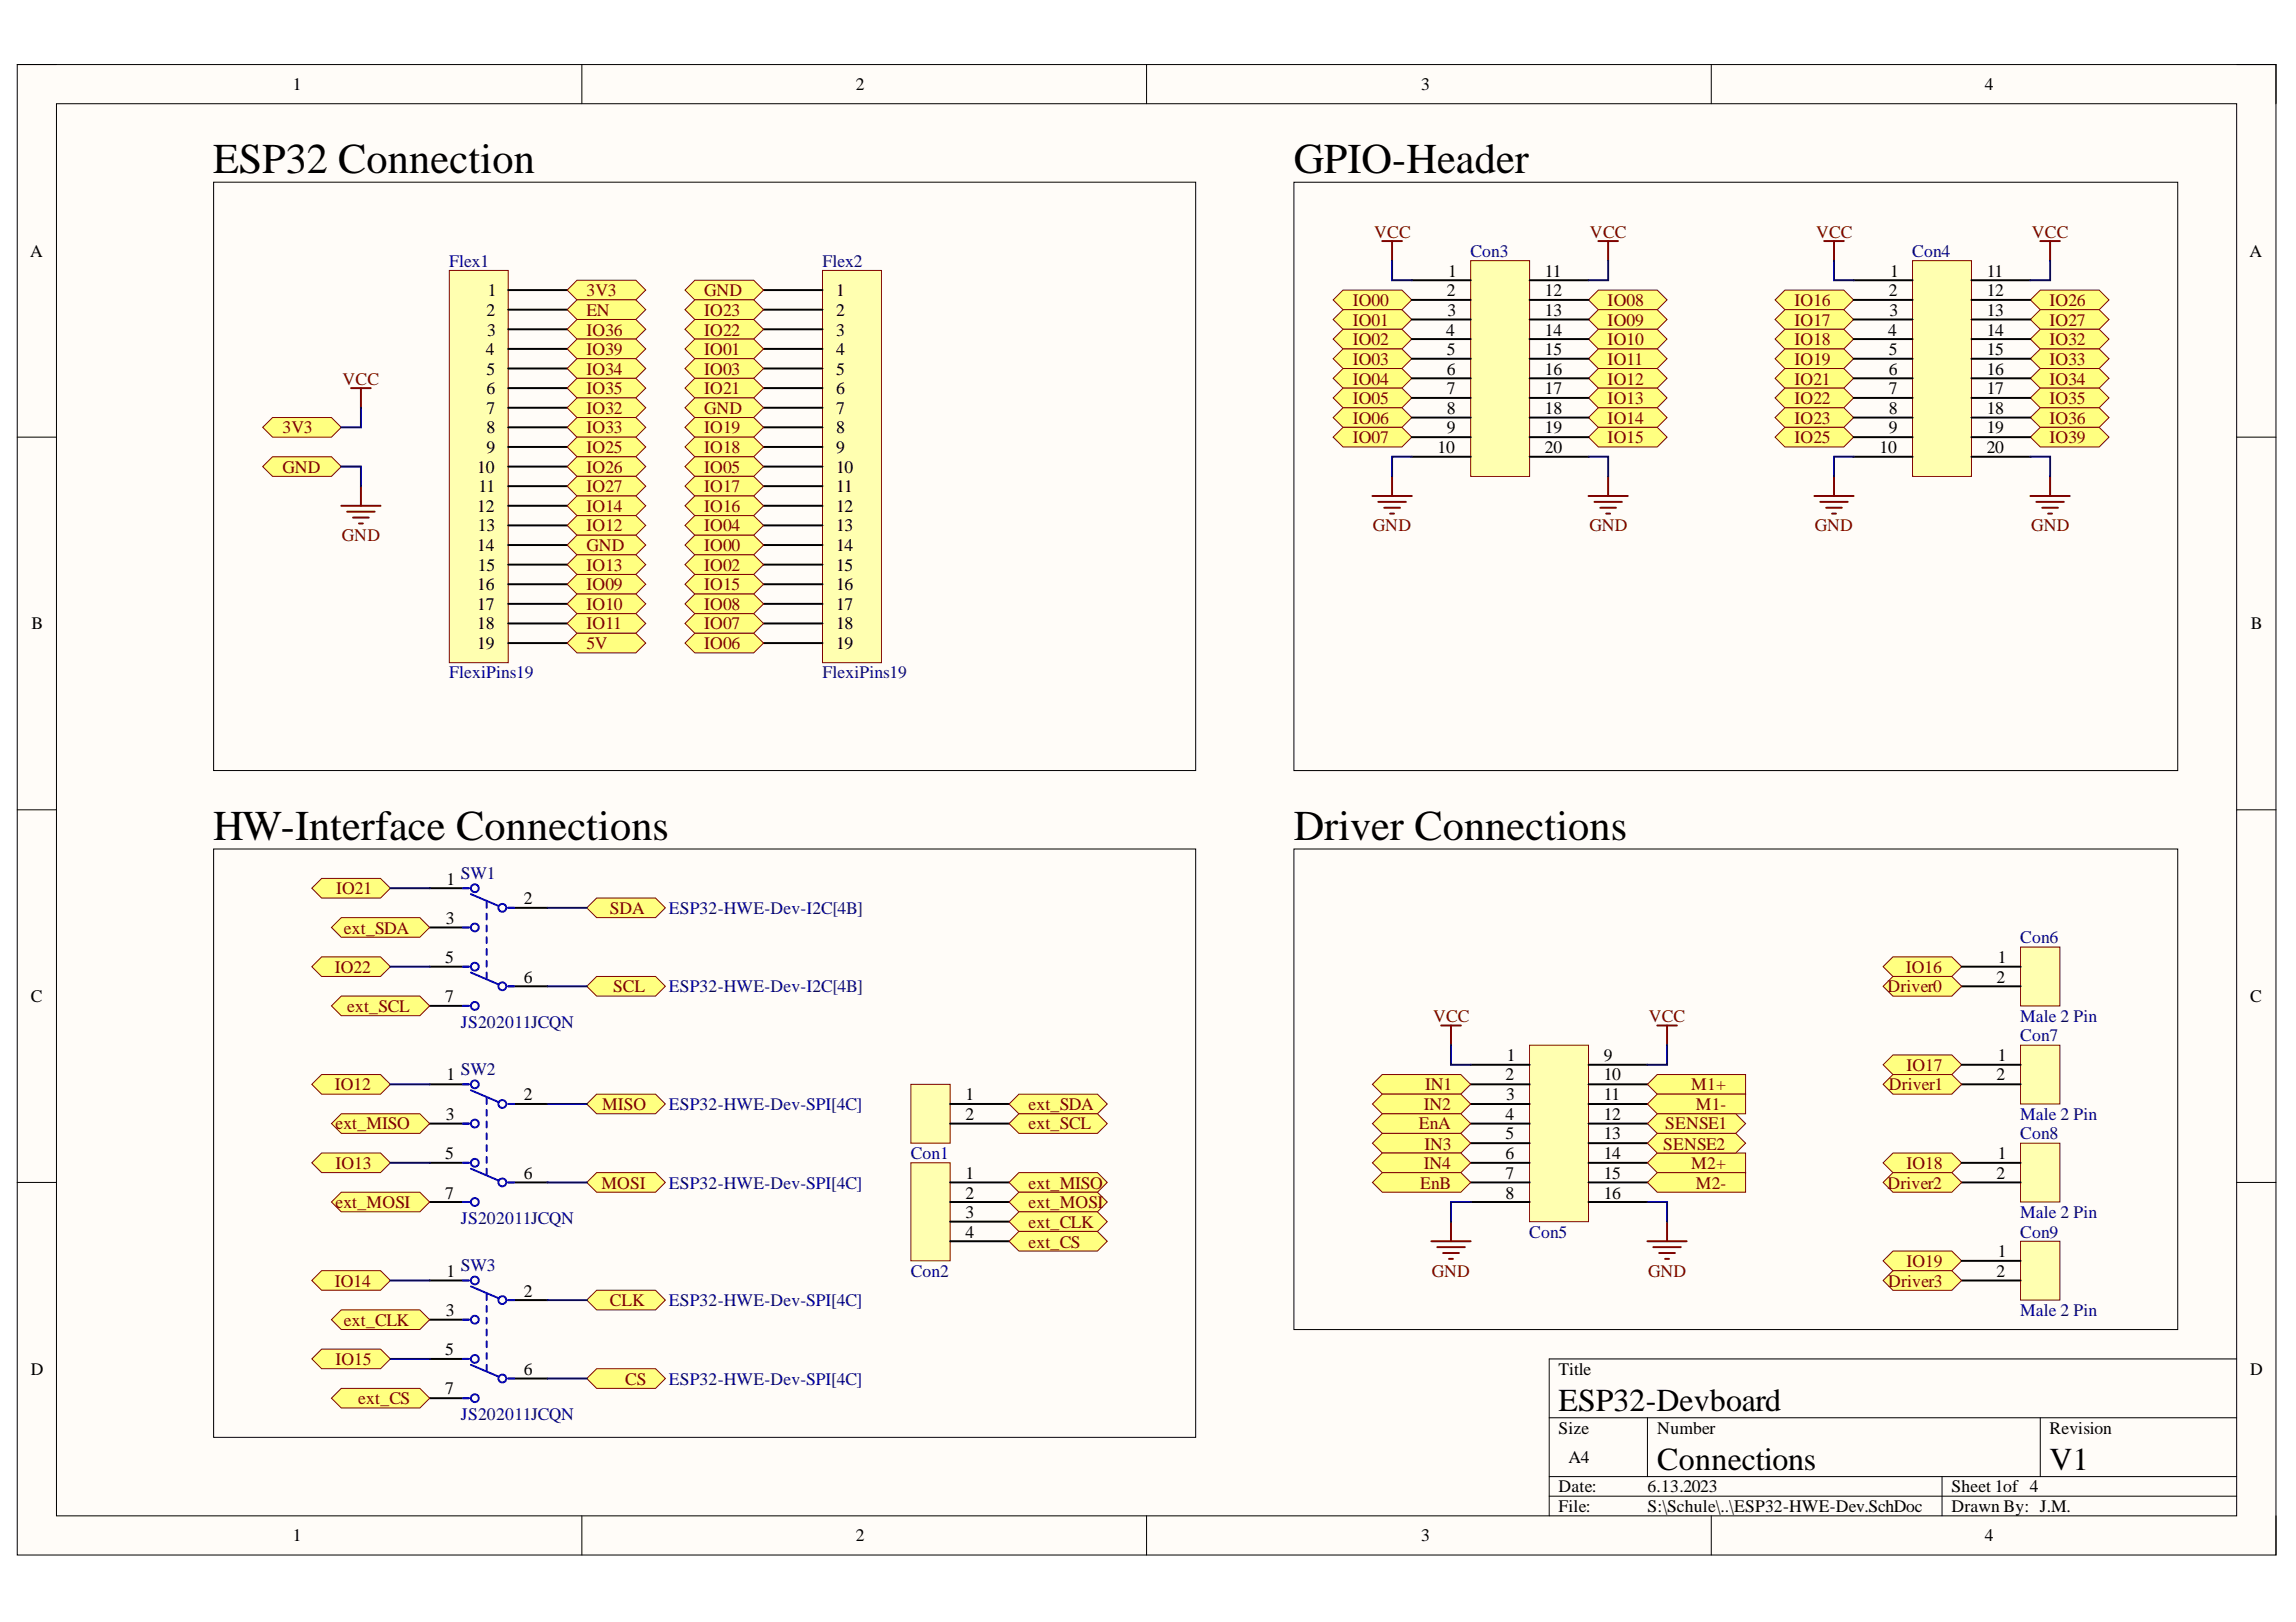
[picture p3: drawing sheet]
<svg xmlns="http://www.w3.org/2000/svg" width="297mm" height="210mm" viewBox="0 0 297 210" stroke-linecap="round" stroke-linejoin="round" font-family="sans-serif">
<defs><g id="words">
<g font-size="5.5">
<text x="27.6" y="22.4">ESP32 Connection</text>
<text x="167.4" y="22.4">GPIO-Header</text>
<text x="27.6" y="108.7">HW-Interface Connections</text>
<text x="167.4" y="108.7">Driver Connections</text>
</g>
<g font-size="4.1">
<text x="201.6" y="182.6">ESP32-Devboard</text>
<text x="214.4" y="190.3">Connections</text>
<text x="265.2" y="190.3">V1</text>
</g>
<g font-size="2.3">
<text x="37.9" y="11.7">1</text>
<text x="110.7" y="11.7">2</text>
<text x="183.9" y="11.7">3</text>
<text x="256.8" y="11.7">4</text>
<text x="3.9" y="33.3">A</text>
<text x="187.3" y="35.8">1</text>
<text x="199.9" y="35.8">11</text>
<text x="244.5" y="35.8">1</text>
<text x="257" y="35.8">11</text>
<text x="291" y="33.3">A</text>
<text x="62.9" y="40.9">2</text>
<text x="63.1" y="38.4">1</text>
<text x="108.2" y="38.4">1</text>
<text x="108.2" y="40.9">2</text>
<text x="187.2" y="38.4">2</text>
<text x="187.3" y="40.9">3</text>
<text x="199.9" y="38.4">12</text>
<text x="199.9" y="40.9">13</text>
<text x="244.4" y="38.4">2</text>
<text x="244.4" y="40.9">3</text>
<text x="257" y="38.4">12</text>
<text x="257" y="40.9">13</text>
<text x="62.8" y="46">4</text>
<text x="63" y="43.4">3</text>
<text x="108.2" y="43.4">3</text>
<text x="108.2" y="46">4</text>
<text x="187.1" y="43.4">4</text>
<text x="187.2" y="46">5</text>
<text x="199.9" y="43.4">14</text>
<text x="199.9" y="46">15</text>
<text x="244.3" y="43.4">4</text>
<text x="244.4" y="46">5</text>
<text x="257" y="43.4">14</text>
<text x="257" y="46">15</text>
<text x="62.9" y="48.5">5</text>
<text x="62.9" y="51">6</text>
<text x="62.9" y="53.6">7</text>
<text x="108.2" y="48.5">5</text>
<text x="108.2" y="51">6</text>
<text x="108.2" y="53.6">7</text>
<text x="187.2" y="48.5">6</text>
<text x="187.2" y="51">7</text>
<text x="187.2" y="53.6">8</text>
<text x="199.9" y="48.5">16</text>
<text x="199.9" y="51">17</text>
<text x="199.9" y="53.6">18</text>
<text x="244.4" y="48.5">6</text>
<text x="244.4" y="51">7</text>
<text x="244.4" y="53.6">8</text>
<text x="257" y="48.5">16</text>
<text x="257" y="51">17</text>
<text x="257" y="53.6">18</text>
<text x="62.9" y="56.1">8</text>
<text x="62.9" y="58.6">9</text>
<text x="108.2" y="56.1">8</text>
<text x="108.2" y="58.6">9</text>
<text x="186" y="58.6">10</text>
<text x="187.2" y="56.1">9</text>
<text x="199.9" y="56.1">19</text>
<text x="199.9" y="58.6">20</text>
<text x="243.2" y="58.6">10</text>
<text x="244.4" y="56.1">9</text>
<text x="257" y="56.1">19</text>
<text x="257" y="58.6">20</text>
<text x="61.7" y="61.2">10</text>
<text x="61.9" y="63.7">11</text>
<text x="108.2" y="61.2">10</text>
<text x="108.2" y="63.7">11</text>
<text x="61.7" y="66.2">12</text>
<text x="61.7" y="71.3">14</text>
<text x="61.8" y="68.8">13</text>
<text x="108.2" y="66.2">12</text>
<text x="108.2" y="68.8">13</text>
<text x="108.2" y="71.3">14</text>
<text x="61.7" y="76.4">16</text>
<text x="61.8" y="73.8">15</text>
<text x="108.2" y="73.8">15</text>
<text x="108.2" y="76.4">16</text>
<text x="4.1" y="81.4">B</text>
<text x="61.7" y="78.9">17</text>
<text x="61.7" y="81.4">18</text>
<text x="61.7" y="84">19</text>
<text x="108.2" y="78.9">17</text>
<text x="108.2" y="81.4">18</text>
<text x="108.2" y="84">19</text>
<text x="291.2" y="81.4">B</text>
<text x="57.7" y="119.5">3</text>
<text x="57.8" y="114.5">1</text>
<text x="67.7" y="117">2</text>
<text x="57.6" y="124.6">5</text>
<text x="258.5" y="124.6">1</text>
<text x="4" y="129.7">C</text>
<text x="57.6" y="129.7">7</text>
<text x="67.7" y="127.1">6</text>
<text x="258.3" y="127.1">2</text>
<text x="291.1" y="129.7">C</text>
<text x="195" y="137.3">1</text>
<text x="207.5" y="137.3">9</text>
<text x="258.5" y="137.3">1</text>
<text x="57.8" y="139.8">1</text>
<text x="67.7" y="142.4">2</text>
<text x="124.9" y="142.4">1</text>
<text x="194.8" y="139.8">2</text>
<text x="194.9" y="142.4">3</text>
<text x="207.5" y="139.8">10</text>
<text x="207.5" y="142.4">11</text>
<text x="258.3" y="139.8">2</text>
<text x="57.7" y="144.9">3</text>
<text x="124.9" y="144.9">2</text>
<text x="194.8" y="144.9">4</text>
<text x="194.8" y="147.4">5</text>
<text x="207.5" y="144.9">12</text>
<text x="207.5" y="147.4">13</text>
<text x="57.6" y="150">5</text>
<text x="57.6" y="155.1">7</text>
<text x="67.7" y="152.6">6</text>
<text x="124.9" y="152.6">1</text>
<text x="124.9" y="155.1">2</text>
<text x="194.8" y="150">6</text>
<text x="194.8" y="152.6">7</text>
<text x="194.8" y="155.1">8</text>
<text x="207.5" y="150">14</text>
<text x="207.5" y="152.6">15</text>
<text x="207.5" y="155.1">16</text>
<text x="258.3" y="152.6">2</text>
<text x="258.5" y="150">1</text>
<text x="124.9" y="157.6">3</text>
<text x="124.9" y="160.2">4</text>
<text x="57.8" y="165.2">1</text>
<text x="67.7" y="167.8">2</text>
<text x="258.3" y="165.2">2</text>
<text x="258.5" y="162.7">1</text>
<text x="57.7" y="170.3">3</text>
<text x="4" y="177.9">D</text>
<text x="57.6" y="175.4">5</text>
<text x="67.7" y="177.9">6</text>
<text x="201.6" y="177.9">Title</text>
<text x="291.1" y="177.9">D</text>
<text x="57.6" y="180.5">7</text>
<text x="201.6" y="185.5">Size</text>
<text x="214.4" y="185.5">Number</text>
<text x="265.2" y="185.5">Revision</text>
<text x="202.9" y="189.3">A4</text>
<text x="201.6" y="193.1">Date:</text>
<text x="201.6" y="195.7">File:</text>
<text x="213.1" y="193.1">6.13.2023</text>
<text x="213.1" y="195.7">S:\Schule\..\ESP32-HWE-Dev.SchDoc</text>
<text x="252.5" y="193.1">Sheet 1of 4</text>
<text x="252.5" y="195.7">Drawn By: J.M.</text>
<text x="37.9" y="199.5">1</text>
<text x="110.7" y="199.5">2</text>
<text x="183.9" y="199.5">3</text>
<text x="256.8" y="199.5">4</text>
</g>
<g font-size="2.3" fill="#000080">
<text x="58.1" y="34.6">Flex1</text>
<text x="106.4" y="34.6">Flex2</text>
<text x="190.2" y="33.3">Con3</text>
<text x="247.4" y="33.3">Con4</text>
<text x="58.1" y="87.8">FlexiPins19</text>
<text x="106.4" y="87.8">FlexiPins19</text>
<text x="59.6" y="113.7">SW1</text>
<text x="86.5" y="118.3">ESP32-HWE-Dev-I2C[4B]</text>
<text x="261.4" y="122.1">Con6</text>
<text x="86.5" y="128.4">ESP32-HWE-Dev-I2C[4B]</text>
<text x="59.6" y="133">JS202011JCQN</text>
<text x="261.4" y="132.2">Male 2 Pin</text>
<text x="261.4" y="134.7">Con7</text>
<text x="59.6" y="139.1">SW2</text>
<text x="86.5" y="143.6">ESP32-HWE-Dev-SPI[4C]</text>
<text x="261.4" y="144.9">Male 2 Pin</text>
<text x="261.4" y="147.4">Con8</text>
<text x="86.5" y="153.8">ESP32-HWE-Dev-SPI[4C]</text>
<text x="117.8" y="150">Con1</text>
<text x="59.6" y="158.4">JS202011JCQN</text>
<text x="197.8" y="160.2">Con5</text>
<text x="261.4" y="157.6">Male 2 Pin</text>
<text x="261.4" y="160.2">Con9</text>
<text x="59.6" y="164.5">SW3</text>
<text x="117.8" y="165.2">Con2</text>
<text x="86.5" y="169">ESP32-HWE-Dev-SPI[4C]</text>
<text x="261.4" y="170.3">Male 2 Pin</text>
<text x="86.5" y="179.2">ESP32-HWE-Dev-SPI[4C]</text>
<text x="59.6" y="183.7">JS202011JCQN</text>
</g>
<g font-size="2.3" fill="#800000">
<text x="177.8" y="30.8">VCC</text>
<text x="205.7" y="30.8">VCC</text>
<text x="235" y="30.8">VCC</text>
<text x="262.9" y="30.8">VCC</text>
<text x="75.9" y="38.4">3V3</text>
<text x="75.9" y="40.9">EN</text>
<text x="91.1" y="38.4">GND</text>
<text x="91.1" y="40.9">IO23</text>
<text x="175" y="39.6">IO00</text>
<text x="208" y="39.6">IO08</text>
<text x="232.2" y="39.6">IO16</text>
<text x="265.2" y="39.6">IO26</text>
<text x="75.9" y="43.4">IO36</text>
<text x="75.9" y="46">IO39</text>
<text x="91.1" y="43.4">IO22</text>
<text x="91.1" y="46">IO01</text>
<text x="175" y="42.2">IO01</text>
<text x="175" y="44.7">IO02</text>
<text x="175" y="47.2">IO03</text>
<text x="208" y="42.2">IO09</text>
<text x="208" y="44.7">IO10</text>
<text x="208" y="47.2">IO11</text>
<text x="232.2" y="42.2">IO17</text>
<text x="232.2" y="44.7">IO18</text>
<text x="232.2" y="47.2">IO19</text>
<text x="265.2" y="42.2">IO27</text>
<text x="265.2" y="44.7">IO32</text>
<text x="265.2" y="47.2">IO33</text>
<text x="44.3" y="49.8">VCC</text>
<text x="75.9" y="48.5">IO34</text>
<text x="75.9" y="51">IO35</text>
<text x="75.9" y="53.6">IO32</text>
<text x="91.1" y="48.5">IO03</text>
<text x="91.1" y="51">IO21</text>
<text x="91.1" y="53.6">GND</text>
<text x="175" y="49.8">IO04</text>
<text x="175" y="52.3">IO05</text>
<text x="208" y="49.8">IO12</text>
<text x="208" y="52.3">IO13</text>
<text x="232.2" y="49.8">IO21</text>
<text x="232.2" y="52.3">IO22</text>
<text x="265.2" y="49.8">IO34</text>
<text x="265.2" y="52.3">IO35</text>
<text x="36.5" y="56.1">3V3</text>
<text x="75.9" y="56.1">IO33</text>
<text x="75.9" y="58.6">IO25</text>
<text x="91.1" y="56.1">IO19</text>
<text x="91.1" y="58.6">IO18</text>
<text x="175" y="54.8">IO06</text>
<text x="175" y="57.4">IO07</text>
<text x="208" y="54.8">IO14</text>
<text x="208" y="57.4">IO15</text>
<text x="232.2" y="54.8">IO23</text>
<text x="232.2" y="57.4">IO25</text>
<text x="265.2" y="54.8">IO36</text>
<text x="265.2" y="57.4">IO39</text>
<text x="36.5" y="61.2">GND</text>
<text x="75.9" y="61.2">IO26</text>
<text x="75.9" y="63.7">IO27</text>
<text x="91.1" y="61.2">IO05</text>
<text x="91.1" y="63.7">IO17</text>
<text x="44.2" y="70">GND</text>
<text x="75.9" y="66.2">IO14</text>
<text x="75.9" y="68.8">IO12</text>
<text x="75.9" y="71.3">GND</text>
<text x="91.1" y="66.2">IO16</text>
<text x="91.1" y="68.8">IO04</text>
<text x="91.1" y="71.3">IO00</text>
<text x="177.6" y="68.8">GND</text>
<text x="205.6" y="68.8">GND</text>
<text x="234.8" y="68.8">GND</text>
<text x="262.8" y="68.8">GND</text>
<text x="75.9" y="73.8">IO13</text>
<text x="75.9" y="76.4">IO09</text>
<text x="91.1" y="73.8">IO02</text>
<text x="91.1" y="76.4">IO15</text>
<text x="75.9" y="78.9">IO10</text>
<text x="75.9" y="81.4">IO11</text>
<text x="75.9" y="84">5V</text>
<text x="91.1" y="78.9">IO08</text>
<text x="91.1" y="81.4">IO07</text>
<text x="91.1" y="84">IO06</text>
<text x="43.5" y="115.7">IO21</text>
<text x="78.9" y="118.3">SDA</text>
<text x="43.3" y="125.9">IO22</text>
<text x="44.5" y="120.8">ext_SDA</text>
<text x="246.6" y="125.9">IO16</text>
<text x="44.9" y="130.9">ext_SCL</text>
<text x="79.3" y="128.4">SCL</text>
<text x="244.2" y="128.4">Driver0</text>
<text x="185.4" y="132.2">VCC</text>
<text x="213.3" y="132.2">VCC</text>
<text x="43.3" y="141.1">IO12</text>
<text x="77.9" y="143.6">MISO</text>
<text x="133" y="143.6">ext_SDA</text>
<text x="184.2" y="143.6">IN2</text>
<text x="184.4" y="141.1">IN1</text>
<text x="218.8" y="141.1">M1+</text>
<text x="219.4" y="143.6">M1-</text>
<text x="244.4" y="141.1">Driver1</text>
<text x="246.6" y="138.6">IO17</text>
<text x="43.4" y="146.2">ext_MISO</text>
<text x="133" y="146.2">ext_SCL</text>
<text x="183.5" y="146.2">EnA</text>
<text x="184.3" y="148.8">IN3</text>
<text x="215.2" y="148.8">SENSE2</text>
<text x="215.4" y="146.2">SENSE1</text>
<text x="43.4" y="151.3">IO13</text>
<text x="77.8" y="153.8">MOSI</text>
<text x="133" y="153.8">ext_MISO</text>
<text x="183.7" y="153.8">EnB</text>
<text x="184.2" y="151.3">IN4</text>
<text x="218.8" y="151.3">M2+</text>
<text x="219.4" y="153.8">M2-</text>
<text x="244.2" y="153.8">Driver2</text>
<text x="246.6" y="151.3">IO18</text>
<text x="43.4" y="156.4">ext_MOSI</text>
<text x="133" y="156.4">ext_MOSI</text>
<text x="133" y="158.9">ext_CLK</text>
<text x="133" y="161.4">ext_CS</text>
<text x="43.3" y="166.5">IO14</text>
<text x="185.2" y="165.2">GND</text>
<text x="213.2" y="165.2">GND</text>
<text x="244.3" y="166.5">Driver3</text>
<text x="246.6" y="164">IO19</text>
<text x="44.5" y="171.6">ext_CLK</text>
<text x="78.9" y="169">CLK</text>
<text x="43.4" y="176.7">IO15</text>
<text x="80.9" y="179.2">CS</text>
<text x="46.4" y="181.7">ext_CS</text>
</g>
</g></defs>
<path d="M2.2 8.4h292.2v192.8h-292.2z" fill-rule="evenodd" fill="#fffcf8"/>
<path d="M2.2 8.4h292.2v192.8h-292.2z" fill="none" stroke="#000" stroke-width=".13"/>
<path d="M7.3 13.4h282.1v182.8h-282.1z" fill-rule="evenodd" fill="#fffcf8"/>
<g fill="none" stroke="#000" stroke-width=".13">
<path d="M2.2 8.3h5.1M7.3 13.4h282.1v182.8h-282.1zM75.3 8.3v5.1M148.3 8.3v5.1M221.4 8.4v5M289.4 8.4h5v5M2.2 56.6h5.1M289.4 56.6h5M2.2 104.8h5.1M289.4 104.8h5M2.2 153h5.1M289.4 153h5"/>
<path d="M289.4 175.9h-89v20.3M75.3 196.2v5M148.3 196.2v5M200.4 183.5h89M200.4 191.1h89M200.4 193.6h89M213.1 183.5v7.6M221.4 196.2v5M251.2 191.1v5.1M264 183.5v7.6M294.4 196.2v5"/>
</g>
<path d="M106.4 35h7.6v50.8h-7.6z" fill-rule="evenodd" fill="#ffffb0"/>
<path d="M106.4 35h7.6v50.8h-7.6z" fill="none" stroke="#800000" stroke-width=".13"/>
<g fill="none" stroke="#000" stroke-width=".25">
<path d="M98.8 37.5h7.6M98.8 40.1h7.6M98.8 42.6h7.6M98.8 45.2h7.6M98.8 47.7h7.6M98.8 50.2h7.6M98.8 52.8h7.6M98.8 55.3h7.6M98.8 57.8h7.6M98.8 60.4h7.6M98.8 62.9h7.6M98.8 65.5h7.6"/>
<path d="M98.8 68h7.6M98.8 70.5h7.6M98.8 73.1h7.6M98.8 75.6h7.6M98.8 78.1h7.6M98.8 80.7h7.6M98.8 83.2h7.6"/>
</g>
<path d="M58.1 35h7.7v50.8h-7.7z" fill-rule="evenodd" fill="#ffffb0"/>
<path d="M58.1 35h7.7v50.8h-7.7z" fill="none" stroke="#800000" stroke-width=".13"/>
<g fill="none" stroke="#000" stroke-width=".25">
<path d="M65.8 37.5h7.6M65.8 40.1h7.6M65.8 42.6h7.6M65.8 45.2h7.6M65.8 47.7h7.6M65.8 50.2h7.6M65.8 52.8h7.6M65.8 55.3h7.6M65.8 57.8h7.6M65.8 60.4h7.6M65.8 62.9h7.6M65.8 65.5h7.6"/>
<path d="M65.8 68h7.6M65.8 70.5h7.6M65.8 73.1h7.6M65.8 75.6h7.6M65.8 78.1h7.6M65.8 80.7h7.6M65.8 83.2h7.6"/>
</g>
<path d="M74.6 36.3h7.7l1.2 1.2-1.2 1.3h-7.7l-1.2-1.3z" fill-rule="evenodd" fill="#ffff80"/>
<path d="M74.6 36.3h7.7l1.2 1.2-1.2 1.3h-7.7l-1.2-1.3z" fill="none" stroke="#800000" stroke-width=".13"/>
<path d="M73.4 40.1l1.2-1.3h7.7l1.2 1.3-1.2 1.2h-7.7z" fill-rule="evenodd" fill="#ffff80"/>
<path d="M73.4 40.1l1.2-1.3h7.7l1.2 1.3-1.2 1.2h-7.7z" fill="none" stroke="#800000" stroke-width=".13"/>
<path d="M73.4 42.6l1.2-1.3h7.7l1.2 1.3-1.2 1.3h-7.7z" fill-rule="evenodd" fill="#ffff80"/>
<path d="M73.4 42.6l1.2-1.3h7.7l1.2 1.3-1.2 1.3h-7.7z" fill="none" stroke="#800000" stroke-width=".13"/>
<path d="M74.6 43.9h7.7l1.2 1.3-1.2 1.2h-7.7l-1.2-1.2z" fill-rule="evenodd" fill="#ffff80"/>
<path d="M74.6 43.9h7.7l1.2 1.3-1.2 1.2h-7.7l-1.2-1.2z" fill="none" stroke="#800000" stroke-width=".13"/>
<path d="M73.4 47.7l1.2-1.3h7.7l1.2 1.3-1.2 1.3h-7.7z" fill-rule="evenodd" fill="#ffff80"/>
<path d="M73.4 47.7l1.2-1.3h7.7l1.2 1.3-1.2 1.3h-7.7z" fill="none" stroke="#800000" stroke-width=".13"/>
<path d="M73.4 50.2l1.2-1.2h7.7l1.2 1.2-1.2 1.3h-7.7z" fill-rule="evenodd" fill="#ffff80"/>
<path d="M73.4 50.2l1.2-1.2h7.7l1.2 1.2-1.2 1.3h-7.7z" fill="none" stroke="#800000" stroke-width=".13"/>
<path d="M74.6 51.5h7.7l1.2 1.3-1.2 1.2h-7.7l-1.2-1.2z" fill-rule="evenodd" fill="#ffff80"/>
<path d="M74.6 51.5h7.7l1.2 1.3-1.2 1.2h-7.7l-1.2-1.2z" fill="none" stroke="#800000" stroke-width=".13"/>
<path d="M73.4 55.3l1.2-1.3h7.7l1.2 1.3-1.2 1.3h-7.7z" fill-rule="evenodd" fill="#ffff80"/>
<path d="M73.4 55.3l1.2-1.3h7.7l1.2 1.3-1.2 1.3h-7.7z" fill="none" stroke="#800000" stroke-width=".13"/>
<path d="M73.4 57.8l1.2-1.2h7.7l1.2 1.2-1.2 1.3h-7.7z" fill-rule="evenodd" fill="#ffff80"/>
<path d="M73.4 57.8l1.2-1.2h7.7l1.2 1.2-1.2 1.3h-7.7z" fill="none" stroke="#800000" stroke-width=".13"/>
<path d="M74.6 59.1h7.7l1.2 1.3-1.2 1.2h-7.7l-1.2-1.2z" fill-rule="evenodd" fill="#ffff80"/>
<path d="M74.6 59.1h7.7l1.2 1.3-1.2 1.2h-7.7l-1.2-1.2z" fill="none" stroke="#800000" stroke-width=".13"/>
<path d="M73.4 62.9l1.2-1.3h7.7l1.2 1.3-1.2 1.3h-7.7z" fill-rule="evenodd" fill="#ffff80"/>
<path d="M73.4 62.9l1.2-1.3h7.7l1.2 1.3-1.2 1.3h-7.7z" fill="none" stroke="#800000" stroke-width=".13"/>
<path d="M73.4 65.5l1.2-1.3h7.7l1.2 1.3-1.2 1.2h-7.7z" fill-rule="evenodd" fill="#ffff80"/>
<path d="M73.4 65.5l1.2-1.3h7.7l1.2 1.3-1.2 1.2h-7.7z" fill="none" stroke="#800000" stroke-width=".13"/>
<path d="M73.4 68l1.2-1.3h7.7l1.2 1.3-1.2 1.3h-7.7z" fill-rule="evenodd" fill="#ffff80"/>
<path d="M73.4 68l1.2-1.3h7.7l1.2 1.3-1.2 1.3h-7.7z" fill="none" stroke="#800000" stroke-width=".13"/>
<path d="M74.6 69.3h7.7l1.2 1.2-1.2 1.3h-7.7l-1.2-1.3z" fill-rule="evenodd" fill="#ffff80"/>
<path d="M74.6 69.3h7.7l1.2 1.2-1.2 1.3h-7.7l-1.2-1.3z" fill="none" stroke="#800000" stroke-width=".13"/>
<path d="M73.4 73.1l1.2-1.3h7.7l1.2 1.3-1.2 1.2h-7.7z" fill-rule="evenodd" fill="#ffff80"/>
<path d="M73.4 73.1l1.2-1.3h7.7l1.2 1.3-1.2 1.2h-7.7z" fill="none" stroke="#800000" stroke-width=".13"/>
<path d="M73.4 75.6l1.2-1.3h7.7l1.2 1.3-1.2 1.3h-7.7z" fill-rule="evenodd" fill="#ffff80"/>
<path d="M73.4 75.6l1.2-1.3h7.7l1.2 1.3-1.2 1.3h-7.7z" fill="none" stroke="#800000" stroke-width=".13"/>
<path d="M74.6 76.9h7.7l1.2 1.2-1.2 1.3h-7.7l-1.2-1.3z" fill-rule="evenodd" fill="#ffff80"/>
<path d="M74.6 76.9h7.7l1.2 1.2-1.2 1.3h-7.7l-1.2-1.3z" fill="none" stroke="#800000" stroke-width=".13"/>
<path d="M73.4 80.7l1.2-1.3h7.7l1.2 1.3-1.2 1.3h-7.7z" fill-rule="evenodd" fill="#ffff80"/>
<path d="M73.4 80.7l1.2-1.3h7.7l1.2 1.3-1.2 1.3h-7.7z" fill="none" stroke="#800000" stroke-width=".13"/>
<path d="M73.4 83.2l1.2-1.2h7.7l1.2 1.2-1.2 1.3h-7.7z" fill-rule="evenodd" fill="#ffff80"/>
<path d="M73.4 83.2l1.2-1.2h7.7l1.2 1.2-1.2 1.3h-7.7z" fill="none" stroke="#800000" stroke-width=".13"/>
<path d="M89.9 36.3h7.6l1.3 1.2-1.3 1.3h-7.6l-1.3-1.3z" fill-rule="evenodd" fill="#ffff80"/>
<path d="M89.9 36.3h7.6l1.3 1.2-1.3 1.3h-7.6l-1.3-1.3z" fill="none" stroke="#800000" stroke-width=".13"/>
<path d="M88.6 40.1l1.3-1.3h7.6l1.3 1.3-1.3 1.2h-7.6z" fill-rule="evenodd" fill="#ffff80"/>
<path d="M88.6 40.1l1.3-1.3h7.6l1.3 1.3-1.3 1.2h-7.6z" fill="none" stroke="#800000" stroke-width=".13"/>
<path d="M88.6 42.6l1.3-1.3h7.6l1.3 1.3-1.3 1.3h-7.6z" fill-rule="evenodd" fill="#ffff80"/>
<path d="M88.6 42.6l1.3-1.3h7.6l1.3 1.3-1.3 1.3h-7.6z" fill="none" stroke="#800000" stroke-width=".13"/>
<path d="M89.9 43.9h7.6l1.3 1.3-1.3 1.2h-7.6l-1.3-1.2z" fill-rule="evenodd" fill="#ffff80"/>
<path d="M89.9 43.9h7.6l1.3 1.3-1.3 1.2h-7.6l-1.3-1.2z" fill="none" stroke="#800000" stroke-width=".13"/>
<path d="M88.6 47.7l1.3-1.3h7.6l1.3 1.3-1.3 1.3h-7.6z" fill-rule="evenodd" fill="#ffff80"/>
<path d="M88.6 47.7l1.3-1.3h7.6l1.3 1.3-1.3 1.3h-7.6z" fill="none" stroke="#800000" stroke-width=".13"/>
<path d="M88.6 50.2l1.3-1.2h7.6l1.3 1.2-1.3 1.3h-7.6z" fill-rule="evenodd" fill="#ffff80"/>
<path d="M88.6 50.2l1.3-1.2h7.6l1.3 1.2-1.3 1.3h-7.6z" fill="none" stroke="#800000" stroke-width=".13"/>
<path d="M89.9 51.5h7.6l1.3 1.3-1.3 1.2h-7.6l-1.3-1.2z" fill-rule="evenodd" fill="#ffff80"/>
<path d="M89.9 51.5h7.6l1.3 1.3-1.3 1.2h-7.6l-1.3-1.2z" fill="none" stroke="#800000" stroke-width=".13"/>
<path d="M88.6 55.3l1.3-1.3h7.6l1.3 1.3-1.3 1.3h-7.6z" fill-rule="evenodd" fill="#ffff80"/>
<path d="M88.6 55.3l1.3-1.3h7.6l1.3 1.3-1.3 1.3h-7.6z" fill="none" stroke="#800000" stroke-width=".13"/>
<path d="M88.6 57.8l1.3-1.2h7.6l1.3 1.2-1.3 1.3h-7.6z" fill-rule="evenodd" fill="#ffff80"/>
<path d="M88.6 57.8l1.3-1.2h7.6l1.3 1.2-1.3 1.3h-7.6z" fill="none" stroke="#800000" stroke-width=".13"/>
<path d="M89.9 59.1h7.6l1.3 1.3-1.3 1.2h-7.6l-1.3-1.2z" fill-rule="evenodd" fill="#ffff80"/>
<path d="M89.9 59.1h7.6l1.3 1.3-1.3 1.2h-7.6l-1.3-1.2z" fill="none" stroke="#800000" stroke-width=".13"/>
<path d="M88.6 62.9l1.3-1.3h7.6l1.3 1.3-1.3 1.3h-7.6z" fill-rule="evenodd" fill="#ffff80"/>
<path d="M88.6 62.9l1.3-1.3h7.6l1.3 1.3-1.3 1.3h-7.6z" fill="none" stroke="#800000" stroke-width=".13"/>
<path d="M88.6 65.5l1.3-1.3h7.6l1.3 1.3-1.3 1.2h-7.6z" fill-rule="evenodd" fill="#ffff80"/>
<path d="M88.6 65.5l1.3-1.3h7.6l1.3 1.3-1.3 1.2h-7.6z" fill="none" stroke="#800000" stroke-width=".13"/>
<path d="M88.6 68l1.3-1.3h7.6l1.3 1.3-1.3 1.3h-7.6z" fill-rule="evenodd" fill="#ffff80"/>
<path d="M88.6 68l1.3-1.3h7.6l1.3 1.3-1.3 1.3h-7.6z" fill="none" stroke="#800000" stroke-width=".13"/>
<path d="M89.9 69.3h7.6l1.3 1.2-1.3 1.3h-7.6l-1.3-1.3z" fill-rule="evenodd" fill="#ffff80"/>
<path d="M89.9 69.3h7.6l1.3 1.2-1.3 1.3h-7.6l-1.3-1.3z" fill="none" stroke="#800000" stroke-width=".13"/>
<path d="M88.6 73.1l1.3-1.3h7.6l1.3 1.3-1.3 1.2h-7.6z" fill-rule="evenodd" fill="#ffff80"/>
<path d="M88.6 73.1l1.3-1.3h7.6l1.3 1.3-1.3 1.2h-7.6z" fill="none" stroke="#800000" stroke-width=".13"/>
<path d="M88.6 75.6l1.3-1.3h7.6l1.3 1.3-1.3 1.3h-7.6z" fill-rule="evenodd" fill="#ffff80"/>
<path d="M88.6 75.6l1.3-1.3h7.6l1.3 1.3-1.3 1.3h-7.6z" fill="none" stroke="#800000" stroke-width=".13"/>
<path d="M89.9 76.9h7.6l1.3 1.2-1.3 1.3h-7.6l-1.3-1.3z" fill-rule="evenodd" fill="#ffff80"/>
<path d="M89.9 76.9h7.6l1.3 1.2-1.3 1.3h-7.6l-1.3-1.3z" fill="none" stroke="#800000" stroke-width=".13"/>
<path d="M88.6 80.7l1.3-1.3h7.6l1.3 1.3-1.3 1.3h-7.6z" fill-rule="evenodd" fill="#ffff80"/>
<path d="M88.6 80.7l1.3-1.3h7.6l1.3 1.3-1.3 1.3h-7.6z" fill="none" stroke="#800000" stroke-width=".13"/>
<path d="M88.6 83.2l1.3-1.2h7.6l1.3 1.2-1.3 1.3h-7.6z" fill-rule="evenodd" fill="#ffff80"/>
<path d="M88.6 83.2l1.3-1.2h7.6l1.3 1.2-1.3 1.3h-7.6z" fill="none" stroke="#800000" stroke-width=".13"/>
<path d="M45.4 50.2h2.6M46.7 50.2v2.6" fill="none" stroke="#800000" stroke-width=".25"/>
<path d="M34 55.3l1.3-1.3h7.6l1.3 1.3-1.3 1.3h-7.6z" fill-rule="evenodd" fill="#ffff80"/>
<path d="M34 55.3l1.3-1.3h7.6l1.3 1.3-1.3 1.3h-7.6z" fill="none" stroke="#800000" stroke-width=".13"/>
<path d="M34 60.4l1.3-1.3h7.6l1.3 1.3-1.3 1.2h-7.6z" fill-rule="evenodd" fill="#ffff80"/>
<path d="M34 60.4l1.3-1.3h7.6l1.3 1.3-1.3 1.2h-7.6z" fill="none" stroke="#800000" stroke-width=".13"/>
<path d="M44.2 65.5h5M44.9 66.2h3.6M45.7 67h2M46.4 67.7h.5M46.7 62.9v2.6" fill="none" stroke="#800000" stroke-width=".25"/>
<path d="M40.3 114.9l1.3-1.2h7.6l1.3 1.2-1.3 1.3h-7.6z" fill-rule="evenodd" fill="#ffff80"/>
<path d="M40.3 114.9l1.3-1.2h7.6l1.3 1.2-1.3 1.3h-7.6z" fill="none" stroke="#800000" stroke-width=".13"/>
<path d="M40.3 125.1l1.3-1.3h7.6l1.3 1.3-1.3 1.3h-7.6z" fill-rule="evenodd" fill="#ffff80"/>
<path d="M40.3 125.1l1.3-1.3h7.6l1.3 1.3-1.3 1.3h-7.6z" fill="none" stroke="#800000" stroke-width=".13"/>
<path d="M75.9 117.5l1.3-1.3h7.6l1.3 1.3-1.3 1.3h-7.6z" fill-rule="evenodd" fill="#ffff80"/>
<path d="M75.9 117.5l1.3-1.3h7.6l1.3 1.3-1.3 1.3h-7.6z" fill="none" stroke="#800000" stroke-width=".13"/>
<path d="M75.9 127.6l1.3-1.2h7.6l1.3 1.2-1.3 1.3h-7.6z" fill-rule="evenodd" fill="#ffff80"/>
<path d="M75.9 127.6l1.3-1.2h7.6l1.3 1.2-1.3 1.3h-7.6z" fill="none" stroke="#800000" stroke-width=".13"/>
<path d="M40.3 140.3l1.3-1.2h7.6l1.3 1.2-1.3 1.3h-7.6z" fill-rule="evenodd" fill="#ffff80"/>
<path d="M40.3 140.3l1.3-1.2h7.6l1.3 1.2-1.3 1.3h-7.6z" fill="none" stroke="#800000" stroke-width=".13"/>
<path d="M40.3 150.5l1.3-1.3h7.6l1.3 1.3-1.3 1.2h-7.6z" fill-rule="evenodd" fill="#ffff80"/>
<path d="M40.3 150.5l1.3-1.3h7.6l1.3 1.3-1.3 1.2h-7.6z" fill="none" stroke="#800000" stroke-width=".13"/>
<path d="M40.3 165.7l1.3-1.3h7.6l1.3 1.3-1.3 1.3h-7.6z" fill-rule="evenodd" fill="#ffff80"/>
<path d="M40.3 165.7l1.3-1.3h7.6l1.3 1.3-1.3 1.3h-7.6z" fill="none" stroke="#800000" stroke-width=".13"/>
<path d="M75.9 142.9l1.3-1.3h7.6l1.3 1.3-1.3 1.2h-7.6z" fill-rule="evenodd" fill="#ffff80"/>
<path d="M75.9 142.9l1.3-1.3h7.6l1.3 1.3-1.3 1.2h-7.6z" fill="none" stroke="#800000" stroke-width=".13"/>
<path d="M75.9 153l1.3-1.3h7.6l1.3 1.3-1.3 1.3h-7.6z" fill-rule="evenodd" fill="#ffff80"/>
<path d="M75.9 153l1.3-1.3h7.6l1.3 1.3-1.3 1.3h-7.6z" fill="none" stroke="#800000" stroke-width=".13"/>
<path d="M75.9 168.2l1.3-1.2h7.6l1.3 1.2-1.3 1.3h-7.6z" fill-rule="evenodd" fill="#ffff80"/>
<path d="M75.9 168.2l1.3-1.2h7.6l1.3 1.2-1.3 1.3h-7.6z" fill="none" stroke="#800000" stroke-width=".13"/>
<path d="M40.3 175.9l1.3-1.3h7.6l1.3 1.3-1.3 1.2h-7.6z" fill-rule="evenodd" fill="#ffff80"/>
<path d="M40.3 175.9l1.3-1.3h7.6l1.3 1.3-1.3 1.2h-7.6z" fill="none" stroke="#800000" stroke-width=".13"/>
<path d="M75.9 178.4l1.3-1.3h7.6l1.3 1.3-1.3 1.3h-7.6z" fill-rule="evenodd" fill="#ffff80"/>
<path d="M75.9 178.4l1.3-1.3h7.6l1.3 1.3-1.3 1.3h-7.6z" fill="none" stroke="#800000" stroke-width=".13"/>
<g fill="none" stroke="#000" stroke-width=".25">
<path d="M55.6 114.9h5.1M65.8 117.5h5M55.6 120h5.1M55.6 125.1h5.1M55.6 130.2h5.1M65.8 127.6h5M55.6 140.3h5.1M55.6 145.4h5.1M55.6 150.5h5.1M55.6 155.6h5.1M65.8 142.9h5M65.8 153h5"/>
<path d="M55.6 165.7h5.1M55.6 170.8h5.1M55.6 175.9h5.1M65.8 168.2h5M65.8 178.4h5M55.6 180.9h5.1"/>
</g>
<g fill="none" stroke="#00f" stroke-width=".25">
<path d="M59.9 114.9h.8M60.9 115.7l3.6 1.5M63 116.7v.8M63 118.2v.8M63 119.8v.7M65.8 117.5h.7M59.9 120h.8M59.9 125.1h.8M59.9 130.2h.8M60.9 125.9l3.6 1.5M63 121.3v.8M63 122.8v.8"/>
<path d="M63 124.3v.8M63 125.9v.7M65.8 127.6h.7M59.9 140.3h.8M59.9 145.4h.8M59.9 150.5h.8M59.9 155.6h.8M60.9 141.1l3.6 1.5M60.9 151.2l3.6 1.6M63 142.1v.8M63 143.6v.8M63 145.1v.8"/>
<path d="M63 146.7v.7M63 148.2v.8M63 149.7v.8M63 151.2v.8M65.8 142.9h.7M65.8 153h.7M59.9 165.7h.8M59.9 170.8h.8M59.9 175.9h.8M60.9 166.5l3.6 1.5M60.9 176.6l3.6 1.5M63 167.5v.7"/>
<path d="M63 169v.8M63 170.5v.8M63 172.1v.7M63 173.6v.7M63 175.1v.8M63 176.6v.8M65.8 168.2h.7M65.8 178.4h.7M59.9 180.9h.8"/>
<circle cx="61.4" cy="114.9" r=".51"/>
<circle cx="65" cy="117.5" r=".51"/>
<circle cx="61.4" cy="120" r=".51"/>
<circle cx="61.4" cy="125.1" r=".51"/>
<circle cx="61.4" cy="130.2" r=".51"/>
<circle cx="65" cy="127.6" r=".51"/>
<circle cx="61.4" cy="155.6" r=".51"/>
<circle cx="61.4" cy="140.3" r=".51"/>
<circle cx="61.4" cy="150.5" r=".51"/>
<circle cx="61.4" cy="145.4" r=".51"/>
<circle cx="65" cy="142.9" r=".51"/>
<circle cx="65" cy="153" r=".51"/>
<circle cx="61.4" cy="170.8" r=".51"/>
<circle cx="61.4" cy="165.7" r=".51"/>
<circle cx="61.4" cy="175.9" r=".51"/>
<circle cx="65" cy="168.2" r=".51"/>
<circle cx="65" cy="178.4" r=".51"/>
<circle cx="61.4" cy="180.9" r=".51"/>
</g>
<path d="M117.8 140.3h5.1v7.6h-5.1z" fill-rule="evenodd" fill="#ffffb0"/>
<path d="M117.8 140.3h5.1v7.6h-5.1z" fill="none" stroke="#800000" stroke-width=".13"/>
<path d="M122.9 142.9h7.6M122.9 145.4h7.6" fill="none" stroke="#000" stroke-width=".25"/>
<path d="M130.5 142.9l1.3-1.3h10.2l1.2 1.3-1.2 1.2h-10.2z" fill-rule="evenodd" fill="#ffff80"/>
<path d="M130.5 142.9l1.3-1.3h10.2l1.2 1.3-1.2 1.2h-10.2z" fill="none" stroke="#800000" stroke-width=".13"/>
<path d="M131.8 144.1h10.2l1.2 1.3-1.2 1.3h-10.2l-1.3-1.3z" fill-rule="evenodd" fill="#ffff80"/>
<path d="M131.8 144.1h10.2l1.2 1.3-1.2 1.3h-10.2l-1.3-1.3z" fill="none" stroke="#800000" stroke-width=".13"/>
<path d="M44.2 118.8h10.1l1.3 1.2-1.3 1.3h-10.1l-1.3-1.3z" fill-rule="evenodd" fill="#ffff80"/>
<path d="M44.2 118.8h10.1l1.3 1.2-1.3 1.3h-10.1l-1.3-1.3z" fill="none" stroke="#800000" stroke-width=".13"/>
<path d="M42.9 130.2l1.3-1.3h10.1l1.3 1.3-1.3 1.2h-10.1z" fill-rule="evenodd" fill="#ffff80"/>
<path d="M42.9 130.2l1.3-1.3h10.1l1.3 1.3-1.3 1.2h-10.1z" fill="none" stroke="#800000" stroke-width=".13"/>
<path d="M117.8 150.5h5.1v12.7h-5.1z" fill-rule="evenodd" fill="#ffffb0"/>
<path d="M117.8 150.5h5.1v12.7h-5.1z" fill="none" stroke="#800000" stroke-width=".13"/>
<path d="M122.9 153h7.6M122.9 155.6h7.6M122.9 158.1h7.6M122.9 160.6h7.6" fill="none" stroke="#000" stroke-width=".25"/>
<path d="M131.8 151.7h10.2l1.2 1.3-1.2 1.3h-10.2l-1.3-1.3z" fill-rule="evenodd" fill="#ffff80"/>
<path d="M131.8 151.7h10.2l1.2 1.3-1.2 1.3h-10.2l-1.3-1.3z" fill="none" stroke="#800000" stroke-width=".13"/>
<path d="M130.5 155.6l1.3-1.3h10.2l1.2 1.3-1.2 1.2h-10.2z" fill-rule="evenodd" fill="#ffff80"/>
<path d="M130.5 155.6l1.3-1.3h10.2l1.2 1.3-1.2 1.2h-10.2z" fill="none" stroke="#800000" stroke-width=".13"/>
<path d="M130.5 158.1l1.3-1.3h10.2l1.2 1.3-1.2 1.3h-10.2z" fill-rule="evenodd" fill="#ffff80"/>
<path d="M130.5 158.1l1.3-1.3h10.2l1.2 1.3-1.2 1.3h-10.2z" fill="none" stroke="#800000" stroke-width=".13"/>
<path d="M131.8 159.4h10.2l1.2 1.2-1.2 1.3h-10.2l-1.3-1.3z" fill-rule="evenodd" fill="#ffff80"/>
<path d="M131.8 159.4h10.2l1.2 1.2-1.2 1.3h-10.2l-1.3-1.3z" fill="none" stroke="#800000" stroke-width=".13"/>
<path d="M44.2 144.1h10.1l1.3 1.3-1.3 1.3h-10.1l-1.3-1.3z" fill-rule="evenodd" fill="#ffff80"/>
<path d="M44.2 144.1h10.1l1.3 1.3-1.3 1.3h-10.1l-1.3-1.3z" fill="none" stroke="#800000" stroke-width=".13"/>
<path d="M42.9 155.6l1.3-1.3h10.1l1.3 1.3-1.3 1.2h-10.1z" fill-rule="evenodd" fill="#ffff80"/>
<path d="M42.9 155.6l1.3-1.3h10.1l1.3 1.3-1.3 1.2h-10.1z" fill="none" stroke="#800000" stroke-width=".13"/>
<path d="M42.9 170.8l1.3-1.3h10.1l1.3 1.3-1.3 1.3h-10.1z" fill-rule="evenodd" fill="#ffff80"/>
<path d="M42.9 170.8l1.3-1.3h10.1l1.3 1.3-1.3 1.3h-10.1z" fill="none" stroke="#800000" stroke-width=".13"/>
<path d="M42.9 180.9l1.3-1.2h10.1l1.3 1.2-1.3 1.3h-10.1z" fill-rule="evenodd" fill="#ffff80"/>
<path d="M42.9 180.9l1.3-1.2h10.1l1.3 1.2-1.3 1.3h-10.1z" fill="none" stroke="#800000" stroke-width=".13"/>
<g fill="none" stroke="#800000" stroke-width=".25">
<path d="M178.8 31.2h2.6M180.1 31.2v2.5M206.8 31.2h2.5M208 31.2v2.5M177.6 64.2h5M178.3 64.9h3.6M179.1 65.7h2M179.8 66.5h.5M180.1 61.7v2.5M205.5 64.2h5.1M206.3 64.9h3.5M207 65.7h2.1"/>
<path d="M207.8 66.5h.5M208 61.7v2.5"/>
</g>
<path d="M172.5 38.8l1.3-1.3h7.6l1.2 1.3-1.2 1.3h-7.6z" fill-rule="evenodd" fill="#ffff80"/>
<path d="M172.5 38.8l1.3-1.3h7.6l1.2 1.3-1.2 1.3h-7.6z" fill="none" stroke="#800000" stroke-width=".13"/>
<path d="M172.5 41.3l1.3-1.2h7.6l1.2 1.2-1.2 1.3h-7.6z" fill-rule="evenodd" fill="#ffff80"/>
<path d="M172.5 41.3l1.3-1.2h7.6l1.2 1.2-1.2 1.3h-7.6z" fill="none" stroke="#800000" stroke-width=".13"/>
<path d="M172.5 43.9l1.3-1.3h7.6l1.2 1.3-1.2 1.3h-7.6z" fill-rule="evenodd" fill="#ffff80"/>
<path d="M172.5 43.9l1.3-1.3h7.6l1.2 1.3-1.2 1.3h-7.6z" fill="none" stroke="#800000" stroke-width=".13"/>
<path d="M172.5 46.4l1.3-1.2h7.6l1.2 1.2-1.2 1.3h-7.6z" fill-rule="evenodd" fill="#ffff80"/>
<path d="M172.5 46.4l1.3-1.2h7.6l1.2 1.2-1.2 1.3h-7.6z" fill="none" stroke="#800000" stroke-width=".13"/>
<path d="M172.5 49l1.3-1.3h7.6l1.2 1.3-1.2 1.2h-7.6z" fill-rule="evenodd" fill="#ffff80"/>
<path d="M172.5 49l1.3-1.3h7.6l1.2 1.3-1.2 1.2h-7.6z" fill="none" stroke="#800000" stroke-width=".13"/>
<path d="M172.5 51.5l1.3-1.3h7.6l1.2 1.3-1.2 1.3h-7.6z" fill-rule="evenodd" fill="#ffff80"/>
<path d="M172.5 51.5l1.3-1.3h7.6l1.2 1.3-1.2 1.3h-7.6z" fill="none" stroke="#800000" stroke-width=".13"/>
<path d="M172.5 54l1.3-1.2h7.6l1.2 1.2-1.2 1.3h-7.6z" fill-rule="evenodd" fill="#ffff80"/>
<path d="M172.5 54l1.3-1.2h7.6l1.2 1.2-1.2 1.3h-7.6z" fill="none" stroke="#800000" stroke-width=".13"/>
<path d="M172.5 56.6l1.3-1.3h7.6l1.2 1.3-1.2 1.2h-7.6z" fill-rule="evenodd" fill="#ffff80"/>
<path d="M172.5 56.6l1.3-1.3h7.6l1.2 1.3-1.2 1.2h-7.6z" fill="none" stroke="#800000" stroke-width=".13"/>
<path d="M205.5 38.8l1.3-1.3h7.6l1.3 1.3-1.3 1.3h-7.6z" fill-rule="evenodd" fill="#ffff80"/>
<path d="M205.5 38.8l1.3-1.3h7.6l1.3 1.3-1.3 1.3h-7.6z" fill="none" stroke="#800000" stroke-width=".13"/>
<path d="M205.5 41.3l1.3-1.2h7.6l1.3 1.2-1.3 1.3h-7.6z" fill-rule="evenodd" fill="#ffff80"/>
<path d="M205.5 41.3l1.3-1.2h7.6l1.3 1.2-1.3 1.3h-7.6z" fill="none" stroke="#800000" stroke-width=".13"/>
<path d="M205.5 43.9l1.3-1.3h7.6l1.3 1.3-1.3 1.3h-7.6z" fill-rule="evenodd" fill="#ffff80"/>
<path d="M205.5 43.9l1.3-1.3h7.6l1.3 1.3-1.3 1.3h-7.6z" fill="none" stroke="#800000" stroke-width=".13"/>
<path d="M205.5 46.4l1.3-1.2h7.6l1.3 1.2-1.3 1.3h-7.6z" fill-rule="evenodd" fill="#ffff80"/>
<path d="M205.5 46.4l1.3-1.2h7.6l1.3 1.2-1.3 1.3h-7.6z" fill="none" stroke="#800000" stroke-width=".13"/>
<g fill="none" stroke="#800000" stroke-width=".25">
<path d="M236 31.2h2.5M237.3 31.2v2.5M264 31.2h2.5M265.2 31.2v2.5M234.7 64.2h5.1M235.5 64.9h3.5M236.3 65.7h2M237 66.5h.5M237.3 61.7v2.5M262.7 64.2h5.1M263.4 64.9h3.6M264.2 65.7h2"/>
<path d="M265 66.5h.5M265.2 61.7v2.5"/>
</g>
<path d="M205.5 49l1.3-1.3h7.6l1.3 1.3-1.3 1.2h-7.6z" fill-rule="evenodd" fill="#ffff80"/>
<path d="M205.5 49l1.3-1.3h7.6l1.3 1.3-1.3 1.2h-7.6z" fill="none" stroke="#800000" stroke-width=".13"/>
<path d="M205.5 51.5l1.3-1.3h7.6l1.3 1.3-1.3 1.3h-7.6z" fill-rule="evenodd" fill="#ffff80"/>
<path d="M205.5 51.5l1.3-1.3h7.6l1.3 1.3-1.3 1.3h-7.6z" fill="none" stroke="#800000" stroke-width=".13"/>
<path d="M205.5 54l1.3-1.2h7.6l1.3 1.2-1.3 1.3h-7.6z" fill-rule="evenodd" fill="#ffff80"/>
<path d="M205.5 54l1.3-1.2h7.6l1.3 1.2-1.3 1.3h-7.6z" fill="none" stroke="#800000" stroke-width=".13"/>
<path d="M205.5 56.6l1.3-1.3h7.6l1.3 1.3-1.3 1.2h-7.6z" fill-rule="evenodd" fill="#ffff80"/>
<path d="M205.5 56.6l1.3-1.3h7.6l1.3 1.3-1.3 1.2h-7.6z" fill="none" stroke="#800000" stroke-width=".13"/>
<path d="M229.6 38.8l1.3-1.3h7.6l1.3 1.3-1.3 1.3h-7.6z" fill-rule="evenodd" fill="#ffff80"/>
<path d="M229.6 38.8l1.3-1.3h7.6l1.3 1.3-1.3 1.3h-7.6z" fill="none" stroke="#800000" stroke-width=".13"/>
<path d="M229.6 41.3l1.3-1.2h7.6l1.3 1.2-1.3 1.3h-7.6z" fill-rule="evenodd" fill="#ffff80"/>
<path d="M229.6 41.3l1.3-1.2h7.6l1.3 1.2-1.3 1.3h-7.6z" fill="none" stroke="#800000" stroke-width=".13"/>
<path d="M229.6 43.9l1.3-1.3h7.6l1.3 1.3-1.3 1.3h-7.6z" fill-rule="evenodd" fill="#ffff80"/>
<path d="M229.6 43.9l1.3-1.3h7.6l1.3 1.3-1.3 1.3h-7.6z" fill="none" stroke="#800000" stroke-width=".13"/>
<path d="M229.6 46.4l1.3-1.2h7.6l1.3 1.2-1.3 1.3h-7.6z" fill-rule="evenodd" fill="#ffff80"/>
<path d="M229.6 46.4l1.3-1.2h7.6l1.3 1.2-1.3 1.3h-7.6z" fill="none" stroke="#800000" stroke-width=".13"/>
<path d="M229.6 49l1.3-1.3h7.6l1.3 1.3-1.3 1.2h-7.6z" fill-rule="evenodd" fill="#ffff80"/>
<path d="M229.6 49l1.3-1.3h7.6l1.3 1.3-1.3 1.2h-7.6z" fill="none" stroke="#800000" stroke-width=".13"/>
<path d="M229.6 51.5l1.3-1.3h7.6l1.3 1.3-1.3 1.3h-7.6z" fill-rule="evenodd" fill="#ffff80"/>
<path d="M229.6 51.5l1.3-1.3h7.6l1.3 1.3-1.3 1.3h-7.6z" fill="none" stroke="#800000" stroke-width=".13"/>
<path d="M229.6 54l1.3-1.2h7.6l1.3 1.2-1.3 1.3h-7.6z" fill-rule="evenodd" fill="#ffff80"/>
<path d="M229.6 54l1.3-1.2h7.6l1.3 1.2-1.3 1.3h-7.6z" fill="none" stroke="#800000" stroke-width=".13"/>
<path d="M229.6 56.6l1.3-1.3h7.6l1.3 1.3-1.3 1.2h-7.6z" fill-rule="evenodd" fill="#ffff80"/>
<path d="M229.6 56.6l1.3-1.3h7.6l1.3 1.3-1.3 1.2h-7.6z" fill="none" stroke="#800000" stroke-width=".13"/>
<path d="M262.7 38.8l1.3-1.3h7.6l1.2 1.3-1.2 1.3h-7.6z" fill-rule="evenodd" fill="#ffff80"/>
<path d="M262.7 38.8l1.3-1.3h7.6l1.2 1.3-1.2 1.3h-7.6z" fill="none" stroke="#800000" stroke-width=".13"/>
<path d="M262.7 41.3l1.3-1.2h7.6l1.2 1.2-1.2 1.3h-7.6z" fill-rule="evenodd" fill="#ffff80"/>
<path d="M262.7 41.3l1.3-1.2h7.6l1.2 1.2-1.2 1.3h-7.6z" fill="none" stroke="#800000" stroke-width=".13"/>
<path d="M262.7 43.9l1.3-1.3h7.6l1.2 1.3-1.2 1.3h-7.6z" fill-rule="evenodd" fill="#ffff80"/>
<path d="M262.7 43.9l1.3-1.3h7.6l1.2 1.3-1.2 1.3h-7.6z" fill="none" stroke="#800000" stroke-width=".13"/>
<path d="M262.7 46.4l1.3-1.2h7.6l1.2 1.2-1.2 1.3h-7.6z" fill-rule="evenodd" fill="#ffff80"/>
<path d="M262.7 46.4l1.3-1.2h7.6l1.2 1.2-1.2 1.3h-7.6z" fill="none" stroke="#800000" stroke-width=".13"/>
<path d="M262.7 49l1.3-1.3h7.6l1.2 1.3-1.2 1.2h-7.6z" fill-rule="evenodd" fill="#ffff80"/>
<path d="M262.7 49l1.3-1.3h7.6l1.2 1.3-1.2 1.2h-7.6z" fill="none" stroke="#800000" stroke-width=".13"/>
<path d="M262.7 51.5l1.3-1.3h7.6l1.2 1.3-1.2 1.3h-7.6z" fill-rule="evenodd" fill="#ffff80"/>
<path d="M262.7 51.5l1.3-1.3h7.6l1.2 1.3-1.2 1.3h-7.6z" fill="none" stroke="#800000" stroke-width=".13"/>
<path d="M262.7 54l1.3-1.2h7.6l1.2 1.2-1.2 1.3h-7.6z" fill-rule="evenodd" fill="#ffff80"/>
<path d="M262.7 54l1.3-1.2h7.6l1.2 1.2-1.2 1.3h-7.6z" fill="none" stroke="#800000" stroke-width=".13"/>
<path d="M262.7 56.6l1.3-1.3h7.6l1.2 1.3-1.2 1.2h-7.6z" fill-rule="evenodd" fill="#ffff80"/>
<path d="M262.7 56.6l1.3-1.3h7.6l1.2 1.3-1.2 1.2h-7.6z" fill="none" stroke="#800000" stroke-width=".13"/>
<path d="M190.3 33.7h7.6v28h-7.6z" fill-rule="evenodd" fill="#ffffb0"/>
<path d="M190.3 33.7h7.6v28h-7.6z" fill="none" stroke="#800000" stroke-width=".13"/>
<g fill="none" stroke="#000" stroke-width=".25">
<path d="M182.6 36.3h7.7M182.6 38.8h7.7M197.9 36.3h7.6M197.9 38.8h7.6M182.6 41.3h7.7M182.6 43.9h7.7M182.6 46.4h7.7M182.6 49h7.7M182.6 51.5h7.7M182.6 54h7.7M182.6 56.6h7.7M182.6 59.1h7.7"/>
<path d="M197.9 41.3h7.6M197.9 43.9h7.6M197.9 46.4h7.6M197.9 49h7.6M197.9 51.5h7.6M197.9 54h7.6M197.9 56.6h7.6M197.9 59.1h7.6"/>
</g>
<path d="M247.4 33.7h7.7v28h-7.7z" fill-rule="evenodd" fill="#ffffb0"/>
<path d="M247.4 33.7h7.7v28h-7.7z" fill="none" stroke="#800000" stroke-width=".13"/>
<g fill="none" stroke="#000" stroke-width=".25">
<path d="M239.8 36.3h7.6M239.8 38.8h7.6M255.1 36.3h7.6M255.1 38.8h7.6M239.8 41.3h7.6M239.8 43.9h7.6M239.8 46.4h7.6M239.8 49h7.6M239.8 51.5h7.6M239.8 54h7.6M239.8 56.6h7.6M239.8 59.1h7.6"/>
<path d="M255.1 41.3h7.6M255.1 43.9h7.6M255.1 46.4h7.6M255.1 49h7.6M255.1 51.5h7.6M255.1 54h7.6M255.1 56.6h7.6M255.1 59.1h7.6"/>
</g>
<path d="M197.9 135.3h7.6v22.8h-7.6z" fill-rule="evenodd" fill="#ffffb0"/>
<path d="M197.9 135.3h7.6v22.8h-7.6z" fill="none" stroke="#800000" stroke-width=".13"/>
<g fill="none" stroke="#000" stroke-width=".25">
<path d="M190.3 137.8h7.6M205.5 137.8h7.6M190.3 140.3h7.6M190.3 142.9h7.6M190.3 145.4h7.6M190.3 147.9h7.6M190.3 150.5h7.6M190.3 153h7.6M190.3 155.6h7.6M205.5 140.3h7.6M205.5 142.9h7.6M205.5 145.4h7.6"/>
<path d="M205.5 147.9h7.6M205.5 150.5h7.6M205.5 153h7.6M205.5 155.6h7.6"/>
</g>
<g fill="none" stroke="#800000" stroke-width=".25">
<path d="M186.4 132.7h2.6M187.7 132.7v2.6M214.4 132.7h2.5M215.7 132.7v2.6M187.7 158.1v2.5M215.7 158.1v2.5M185.2 160.6h5.1M185.9 161.4h3.6M186.7 162.2h2M187.5 162.9h.5M213.1 160.6h5.1M213.9 161.4h3.5"/>
<path d="M214.7 162.2h2M215.4 162.9h.5"/>
</g>
<path d="M177.6 140.3l1.2-1.2h10.2l1.3 1.2-1.3 1.3h-10.2z" fill-rule="evenodd" fill="#ffff80"/>
<path d="M177.6 140.3l1.2-1.2h10.2l1.3 1.2-1.3 1.3h-10.2z" fill="none" stroke="#800000" stroke-width=".13"/>
<path d="M178.8 141.6h10.2l1.3 1.3-1.3 1.2h-10.2l-1.2-1.2z" fill-rule="evenodd" fill="#ffff80"/>
<path d="M178.8 141.6h10.2l1.3 1.3-1.3 1.2h-10.2l-1.2-1.2z" fill="none" stroke="#800000" stroke-width=".13"/>
<path d="M177.6 145.4l1.2-1.3h10.2l1.3 1.3-1.3 1.3h-10.2z" fill-rule="evenodd" fill="#ffff80"/>
<path d="M177.6 145.4l1.2-1.3h10.2l1.3 1.3-1.3 1.3h-10.2z" fill="none" stroke="#800000" stroke-width=".13"/>
<path d="M177.6 147.9l1.2-1.2h10.2l1.3 1.2-1.3 1.3h-10.2z" fill-rule="evenodd" fill="#ffff80"/>
<path d="M177.6 147.9l1.2-1.2h10.2l1.3 1.2-1.3 1.3h-10.2z" fill="none" stroke="#800000" stroke-width=".13"/>
<path d="M177.6 150.5l1.2-1.3h10.2l1.3 1.3-1.3 1.3h-10.2z" fill-rule="evenodd" fill="#ffff80"/>
<path d="M177.6 150.5l1.2-1.3h10.2l1.3 1.3-1.3 1.3h-10.2z" fill="none" stroke="#800000" stroke-width=".13"/>
<path d="M177.6 153l1.2-1.2h10.2l1.3 1.2-1.3 1.3h-10.2z" fill-rule="evenodd" fill="#ffff80"/>
<path d="M177.6 153l1.2-1.2h10.2l1.3 1.2-1.3 1.3h-10.2z" fill="none" stroke="#800000" stroke-width=".13"/>
<path d="M213.1 140.3l1.3-1.2h11.4v2.5h-11.4z" fill-rule="evenodd" fill="#ffff80"/>
<path d="M213.1 140.3l1.3-1.2h11.4v2.5h-11.4z" fill="none" stroke="#800000" stroke-width=".13"/>
<path d="M214.4 141.6h11.4v2.5h-11.4l-1.3-1.2z" fill-rule="evenodd" fill="#ffff80"/>
<path d="M214.4 141.6h11.4v2.5h-11.4l-1.3-1.2z" fill="none" stroke="#800000" stroke-width=".13"/>
<path d="M213.1 150.5l1.3-1.3h11.4v2.6h-11.4z" fill-rule="evenodd" fill="#ffff80"/>
<path d="M213.1 150.5l1.3-1.3h11.4v2.6h-11.4z" fill="none" stroke="#800000" stroke-width=".13"/>
<path d="M213.1 153l1.3-1.2h11.4v2.5h-11.4z" fill-rule="evenodd" fill="#ffff80"/>
<path d="M213.1 153l1.3-1.2h11.4v2.5h-11.4z" fill="none" stroke="#800000" stroke-width=".13"/>
<path d="M213.1 145.4l1.3-1.3h10.2l1.2 1.3-1.2 1.3h-10.2z" fill-rule="evenodd" fill="#ffff80"/>
<path d="M213.1 145.4l1.3-1.3h10.2l1.2 1.3-1.2 1.3h-10.2z" fill="none" stroke="#800000" stroke-width=".13"/>
<path d="M213.1 147.9l1.3-1.2h10.2l1.2 1.2-1.2 1.3h-10.2z" fill-rule="evenodd" fill="#ffff80"/>
<path d="M213.1 147.9l1.3-1.2h10.2l1.2 1.2-1.2 1.3h-10.2z" fill="none" stroke="#800000" stroke-width=".13"/>
<path d="M243.6 125.1l1.3-1.3h7.6l1.3 1.3-1.3 1.3h-7.6z" fill-rule="evenodd" fill="#ffff80"/>
<path d="M243.6 125.1l1.3-1.3h7.6l1.3 1.3-1.3 1.3h-7.6z" fill="none" stroke="#800000" stroke-width=".13"/>
<path d="M243.6 137.8l1.3-1.3h7.6l1.3 1.3-1.3 1.3h-7.6z" fill-rule="evenodd" fill="#ffff80"/>
<path d="M243.6 137.8l1.3-1.3h7.6l1.3 1.3-1.3 1.3h-7.6z" fill="none" stroke="#800000" stroke-width=".13"/>
<path d="M243.6 150.5l1.3-1.3h7.6l1.3 1.3-1.3 1.3h-7.6z" fill-rule="evenodd" fill="#ffff80"/>
<path d="M243.6 150.5l1.3-1.3h7.6l1.3 1.3-1.3 1.3h-7.6z" fill="none" stroke="#800000" stroke-width=".13"/>
<path d="M243.6 163.2l1.3-1.3h7.6l1.3 1.3-1.3 1.2h-7.6z" fill-rule="evenodd" fill="#ffff80"/>
<path d="M243.6 163.2l1.3-1.3h7.6l1.3 1.3-1.3 1.2h-7.6z" fill="none" stroke="#800000" stroke-width=".13"/>
<path d="M261.4 122.6h5.1v7.6h-5.1z" fill-rule="evenodd" fill="#ffffb0"/>
<path d="M261.4 122.6h5.1v7.6h-5.1z" fill="none" stroke="#800000" stroke-width=".13"/>
<path d="M253.8 125.1h7.6M253.8 127.6h7.6" fill="none" stroke="#000" stroke-width=".25"/>
<path d="M261.4 135.3h5.1v7.6h-5.1z" fill-rule="evenodd" fill="#ffffb0"/>
<path d="M261.4 135.3h5.1v7.6h-5.1z" fill="none" stroke="#800000" stroke-width=".13"/>
<path d="M253.8 137.8h7.6M253.8 140.3h7.6" fill="none" stroke="#000" stroke-width=".25"/>
<path d="M261.4 147.9h5.1v7.7h-5.1z" fill-rule="evenodd" fill="#ffffb0"/>
<path d="M261.4 147.9h5.1v7.7h-5.1z" fill="none" stroke="#800000" stroke-width=".13"/>
<path d="M253.8 150.5h7.6M253.8 153h7.6" fill="none" stroke="#000" stroke-width=".25"/>
<path d="M261.4 160.6h5.1v7.6h-5.1z" fill-rule="evenodd" fill="#ffffb0"/>
<path d="M261.4 160.6h5.1v7.6h-5.1z" fill="none" stroke="#800000" stroke-width=".13"/>
<path d="M253.8 163.2h7.6M253.8 165.7h7.6" fill="none" stroke="#000" stroke-width=".25"/>
<path d="M244.9 126.4h7.6l1.3 1.2-1.3 1.3h-7.6l-1.3-1.3z" fill-rule="evenodd" fill="#ffff80"/>
<path d="M244.9 126.4h7.6l1.3 1.2-1.3 1.3h-7.6l-1.3-1.3z" fill="none" stroke="#800000" stroke-width=".13"/>
<path d="M243.6 140.3l1.3-1.2h7.6l1.3 1.2-1.3 1.3h-7.6z" fill-rule="evenodd" fill="#ffff80"/>
<path d="M243.6 140.3l1.3-1.2h7.6l1.3 1.2-1.3 1.3h-7.6z" fill="none" stroke="#800000" stroke-width=".13"/>
<path d="M243.6 153l1.3-1.2h7.6l1.3 1.2-1.3 1.3h-7.6z" fill-rule="evenodd" fill="#ffff80"/>
<path d="M243.6 153l1.3-1.2h7.6l1.3 1.2-1.3 1.3h-7.6z" fill="none" stroke="#800000" stroke-width=".13"/>
<path d="M243.6 165.7l1.3-1.3h7.6l1.3 1.3-1.3 1.3h-7.6z" fill-rule="evenodd" fill="#ffff80"/>
<path d="M243.6 165.7l1.3-1.3h7.6l1.3 1.3-1.3 1.3h-7.6z" fill="none" stroke="#800000" stroke-width=".13"/>
<path d="M27.6 23.6h127.1v76.1h-127.1zM167.4 23.6h114.3v76.1h-114.3zM27.6 109.9h127.1v76.1h-127.1zM167.4 109.9h114.3v62.2h-114.3z" fill="none" stroke="#000" stroke-width=".13"/>
<g fill="none" stroke="#000080" stroke-width=".25">
<path d="M180.1 33.7v2.6h2.5M208 33.7v2.6h-2.5M237.3 33.7v2.6h2.5M265.2 33.7v2.6h-2.5M46.7 52.8v2.5h-2.5M182.6 59.1h-2.5v2.6M205.5 59.1h2.5v2.6M239.8 59.1h-2.5v2.6M262.7 59.1h2.5v2.6M44.2 60.4h2.5v2.5M50.5 114.9h5.1M70.8 117.5h5.1"/>
<path d="M50.5 125.1h5.1M70.8 127.6h5.1M187.7 135.3v2.5h2.6M215.7 135.3v2.5h-2.6M50.5 140.3h5.1M50.5 150.5h5.1M70.8 153h5.1M70.8 142.9h5.1M190.3 155.6h-2.6v2.5M213.1 155.6h2.6v2.5M50.5 165.7h5.1M50.5 175.9h5.1"/>
<path d="M70.8 168.2h5.1M70.8 178.4h5.1"/>
</g>
<use href="#words"/>
</svg>
